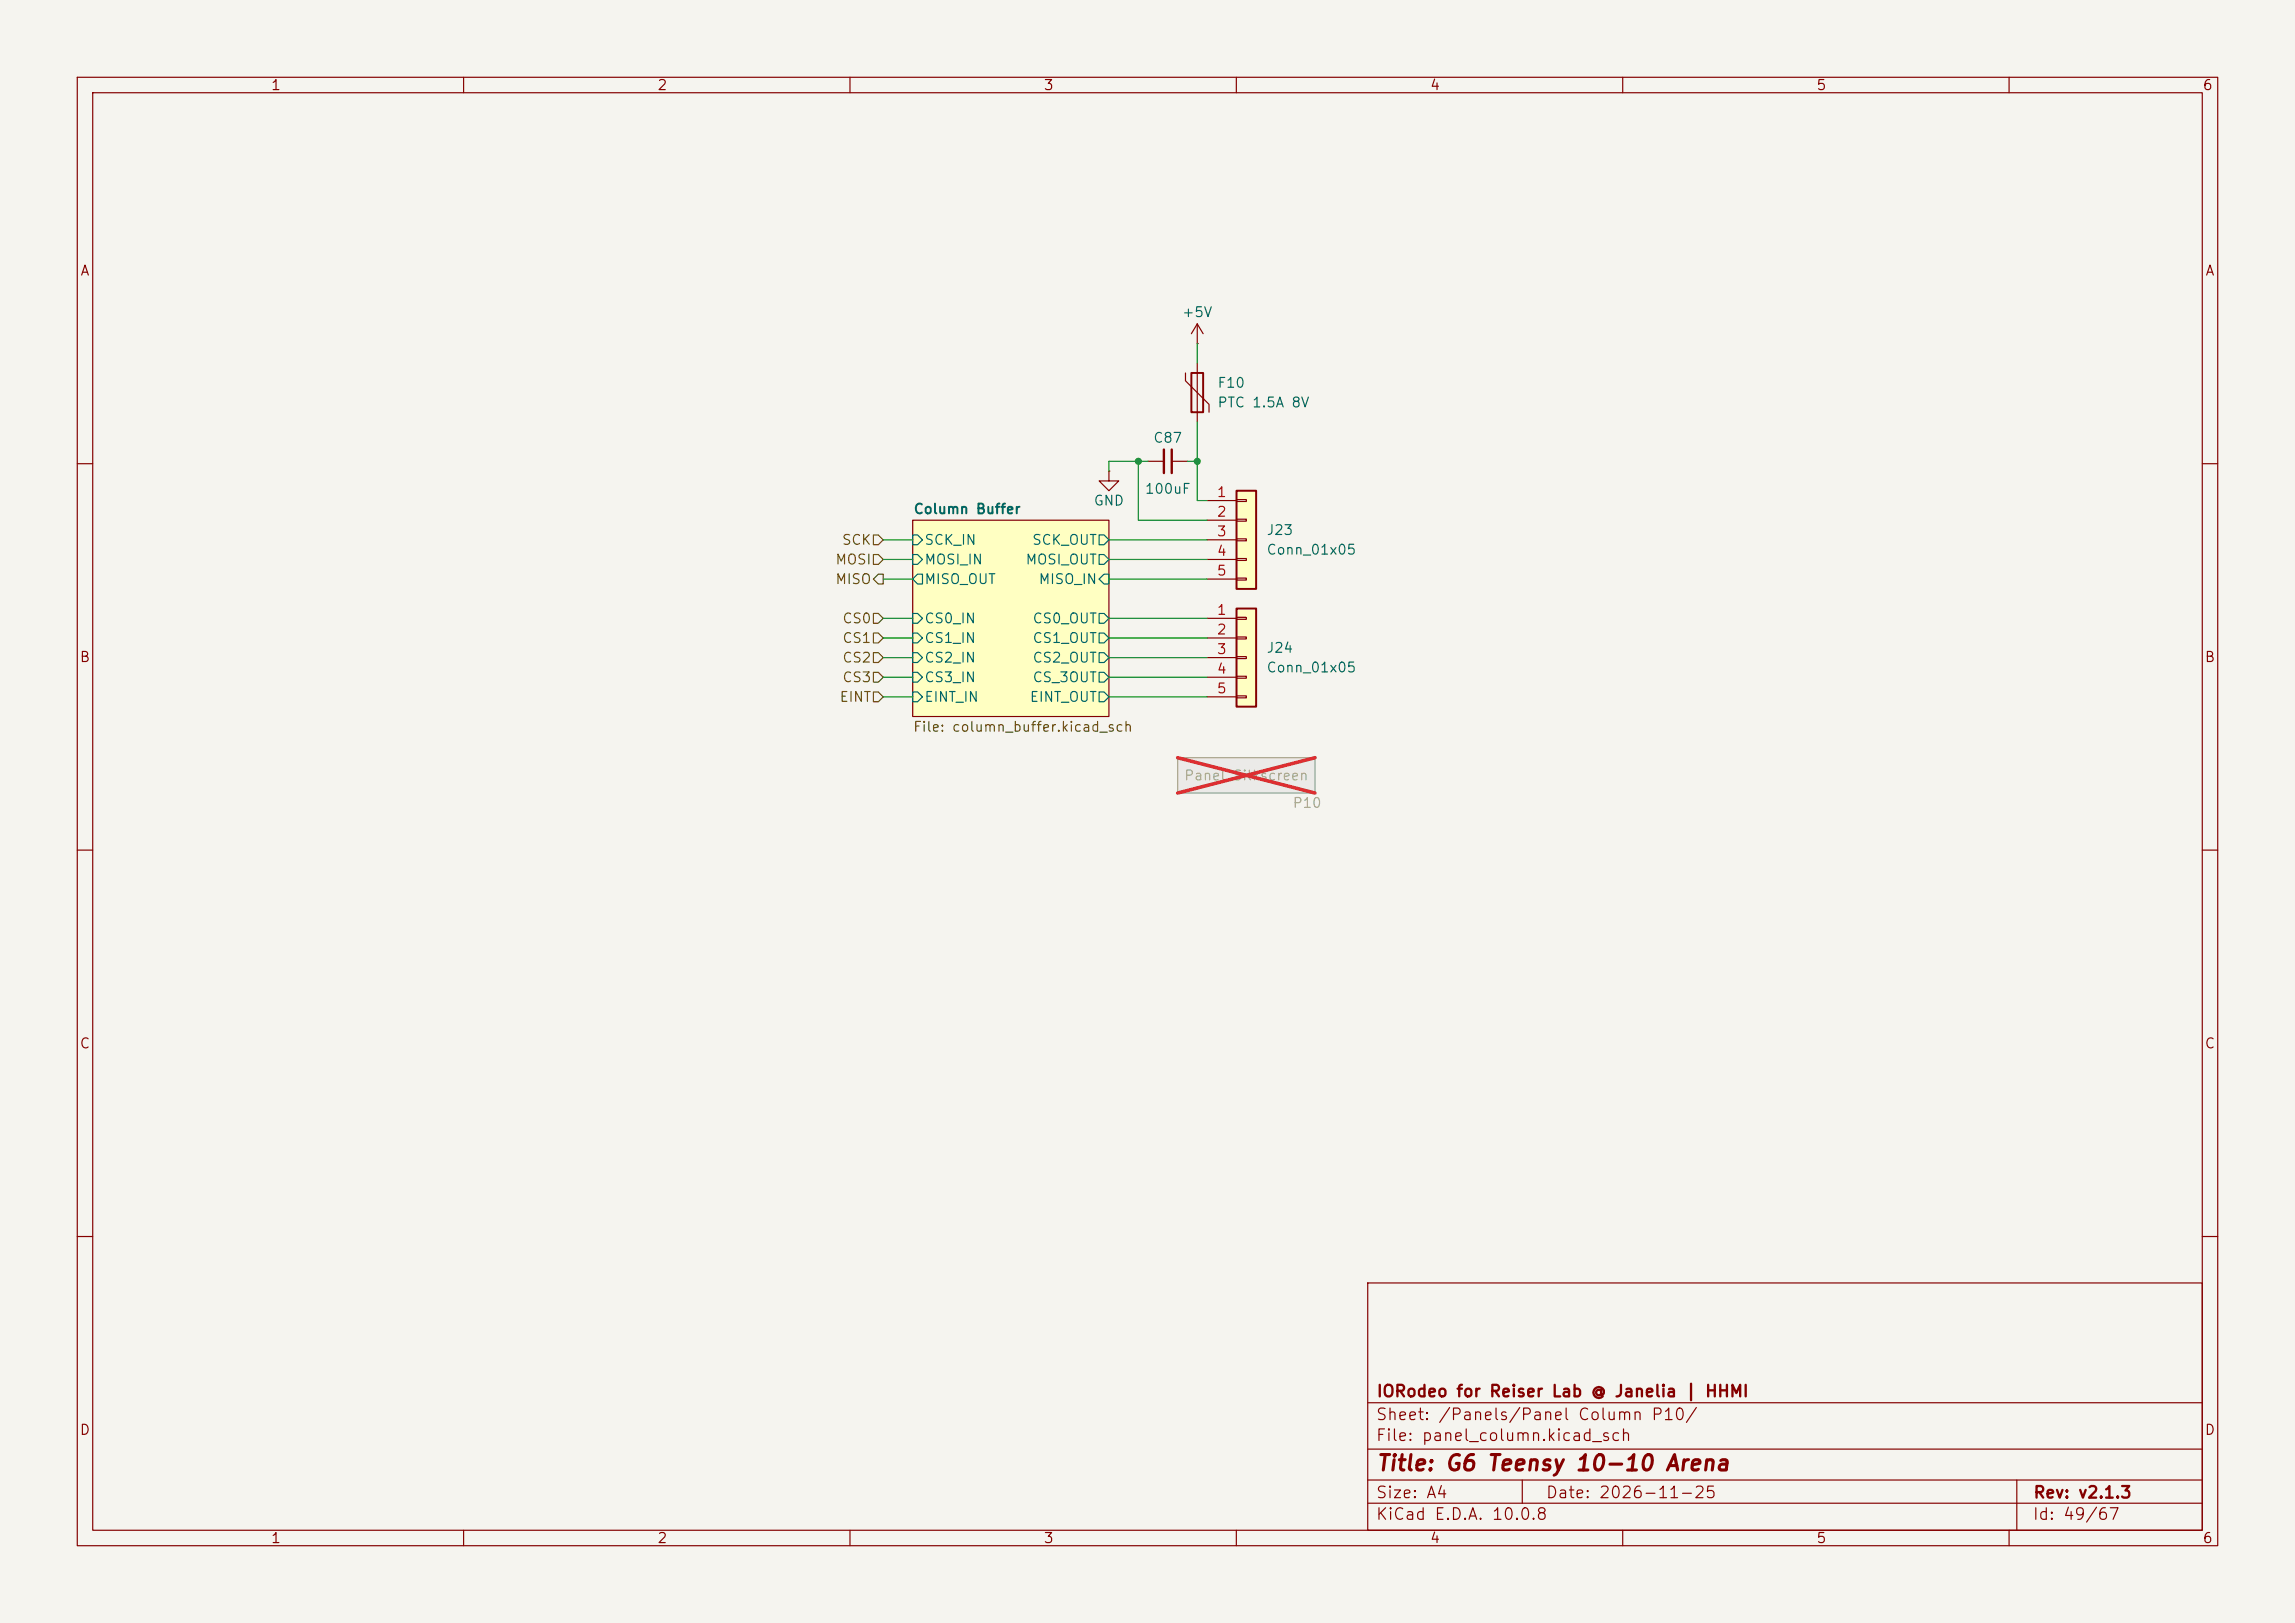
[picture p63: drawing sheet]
<svg xmlns="http://www.w3.org/2000/svg" width="297mm" height="210mm" viewBox="0 0 297 210" stroke-linecap="round" stroke-linejoin="round" font-family="sans-serif">
<defs><g id="words">
<text font-size="2" fill="#840000" x="178" y="190.8">Title: G6 Teensy 10-10 Arena</text>
<g font-size="1.5" fill="#840000">
<text x="178" y="184.1">Sheet: /Panels/Panel Column P10/</text>
<text x="178" y="181.1">IORodeo for Reiser Lab @ Janelia | HHMI</text>
<text x="178" y="186.8">File: panel_column.kicad_sch</text>
<text x="178" y="197">KiCad E.D.A. 10.0.8</text>
<text x="178" y="194.2">Size: A4</text>
<text x="200" y="194.2">Date: 2026-11-25</text>
<text x="263" y="197">Id: 49/67</text>
<text x="263" y="194.2">Rev: v2.1.3</text>
</g>
<g font-size="1.3" fill="#840000">
<text x="35" y="12">1</text>
<text x="85" y="12">2</text>
<text x="135" y="12">3</text>
<text x="185" y="12">4</text>
<text x="235" y="12">5</text>
<text x="285" y="12">6</text>
<text x="10.3" y="36">A</text>
<text x="285.3" y="36">A</text>
<text x="10.2" y="86">B</text>
<text x="285.2" y="86">B</text>
<text x="10.2" y="136">C</text>
<text x="285.2" y="136">C</text>
<text x="10.2" y="186">D</text>
<text x="285.2" y="186">D</text>
<text x="35" y="200">1</text>
<text x="85" y="200">2</text>
<text x="135" y="200">3</text>
<text x="185" y="200">4</text>
<text x="235" y="200">5</text>
<text x="285" y="200">6</text>
</g>
<g font-size="1.3" fill="#006464">
<text x="152.9" y="41.3">+5V</text>
<text x="157.5" y="50.5">F10</text>
<text x="157.5" y="53">PTC 1.5A 8V</text>
<text x="149.2" y="57.6">C87</text>
<text x="141.4" y="65.7">GND</text>
<text x="148.1" y="64.2">100uF</text>
<text x="118.2" y="66.8">Column Buffer</text>
<text x="119.5" y="70.8">SCK_IN</text>
<text x="133.5" y="70.8">SCK_OUT</text>
<text x="163.8" y="69.5">J23</text>
<text x="119.5" y="75.9">MISO_OUT</text>
<text x="119.5" y="73.4">MOSI_IN</text>
<text x="132.6" y="73.4">MOSI_OUT</text>
<text x="134.3" y="75.9">MISO_IN</text>
<text x="163.8" y="72.1">Conn_01x05</text>
<text x="119.5" y="81">CS0_IN</text>
<text x="119.5" y="83.5">CS1_IN</text>
<text x="133.5" y="81">CS0_OUT</text>
<text x="133.5" y="83.5">CS1_OUT</text>
<text x="119.5" y="86.1">CS2_IN</text>
<text x="119.5" y="88.6">CS3_IN</text>
<text x="133.5" y="86.1">CS2_OUT</text>
<text x="133.5" y="88.6">CS_3OUT</text>
<text x="163.8" y="84.8">J24</text>
<text x="163.8" y="87.3">Conn_01x05</text>
<text x="119.5" y="91.1">EINT_IN</text>
<text x="133.2" y="91.1">EINT_OUT</text>
</g>
<g font-size="1.3" fill="#a90000">
<text x="157.4" y="64.6">1</text>
<text x="157.4" y="67.2">2</text>
<text x="157.4" y="69.7">3</text>
<text x="157.4" y="72.3">4</text>
<text x="157.4" y="74.8">5</text>
<text x="157.4" y="79.9">1</text>
<text x="157.4" y="82.4">2</text>
<text x="157.4" y="85">3</text>
<text x="157.4" y="87.5">4</text>
<text x="157.4" y="90">5</text>
</g>
<g font-size="1.3" fill="#725600">
<text x="108.9" y="70.8">SCK</text>
<text x="108" y="73.4">MOSI</text>
<text x="108" y="75.9">MISO</text>
<text x="108.9" y="81">CS0</text>
<text x="108.9" y="83.5">CS1</text>
<text x="108.9" y="86.1">CS2</text>
<text x="108.9" y="88.6">CS3</text>
<text x="108.6" y="91.1">EINT</text>
<text x="118.1" y="95">File: column_buffer.kicad_sch</text>
</g>
<text font-size="1.3" fill="#9c9b98" x="153.1" y="101.3">Panel Silkscreen</text>
<text font-size="1.3" fill="#939391" x="167.2" y="104.8">P10</text>
</g></defs>
<path d="M0 0h297v210h-297z" fill="#f5f4ef" stroke="#f5f4ef" stroke-width=".13"/>
<g fill="none" stroke="#840000" stroke-width=".15">
<path d="M10 10h277v190h-277zM12 12h273v186h-273zM60 10v2M110 10v2M160 10v2M210 10v2M260 10v2M10 60h2M118.1 67.3h25.4v25.4h-25.4zM285 60h2M10 110h2M285 110h2"/>
<path d="M10 160h2M177 166h108v32h-108zM285 160h2M60 198v2M110 198v2M160 198v2M177 194.5h108M177 191.5h108M177 187.5h108M177 181.5h108M197 191.5v3M210 198v2"/>
<path d="M260 198v2M261 191.5v6.5"/>
</g>
<path d="M118.1 67.3h25.4v25.4h-25.4z" fill="#ffffc2" stroke="#ffffc2" stroke-width=".13"/>
<g fill="none" stroke="#006464" stroke-width=".15">
<path d="M118.1 71.8h.6l.7 .6-.7 .6h-.6zM118.1 69.2h.6l.7 .7-.7 .6h-.6zM118.1 79.4h.6l.7 .6-.7 .6h-.6zM118.7 74.3h.7v1.3h-.7l-.6-.7zM142.2 71.8h.7l.6 .6-.6 .6h-.7zM142.2 69.2h.7l.6 .7-.6 .6h-.7zM142.2 79.4h.7l.6 .6-.6 .6h-.7zM142.9 74.3h.6v1.3h-.6l-.7-.7zM118.1 89.5h.6l.7 .7-.7 .6h-.6zM118.1 81.9h.6l.7 .7-.7 .6h-.6zM118.1 84.5h.6l.7 .6-.7 .6h-.6zM118.1 87h.6l.7 .6-.7 .7h-.6z"/>
<path d="M142.2 89.5h.7l.6 .7-.6 .6h-.7zM142.2 81.9h.7l.6 .7-.6 .6h-.7zM142.2 84.5h.7l.6 .6-.6 .6h-.7zM142.2 87h.7l.6 .6-.6 .7h-.7z"/>
</g>
<path d="M160 78.7h2.6v12.7h-2.6z" fill="#ffffc2"/>
<path d="M154.2 48.3h1.5v5h-1.5zM160 78.7h2.6v12.7h-2.6z" fill="none" stroke="#840000" stroke-width=".25"/>
<g fill="none" stroke="#840000" stroke-width=".15">
<path d="M148.6 59.7h2M151.6 59.7h2.1M153.4 48.3v1l3.1 3v1M154.9 44.5h.1M154.9 41.9v2.6M154.9 47v7.6M154.9 41.9l-.7 1.3M154.9 41.9l.8 1.3M143.5 61v1.2h1.3l-1.3 1.3-1.3-1.3h1.3M143.5 61h.1M160 79.9h1.3v.2h-1.3zM156.2 80h3.8"/>
<path d="M156.2 82.6h3.8M156.2 85.1h3.8M156.2 87.6h3.8M156.2 90.2h3.8M160 82.4h1.3v.3h-1.3zM160 85h1.3v.2h-1.3zM160 87.5h1.3v.3h-1.3zM160 90h1.3v.3h-1.3z"/>
</g>
<path d="M150.6 58.2v3M151.6 58.2v3" fill="none" stroke="#840000" stroke-width=".3"/>
<path d="M152.4 98h17.8v4.6h-17.8z" fill="#ebeae8"/>
<path d="M152.4 98h17.8v4.6h-17.8z" fill="none" stroke="#9c9b98" stroke-width=".15"/>
<path d="M152.4 98l17.8 4.6M170.2 98l-17.8 4.6" fill="none" stroke="#e12e31" stroke-width=".46"/>
<path d="M160 63.5h2.6v12.7h-2.6z" fill="#ffffc2"/>
<path d="M160 63.5h2.6v12.7h-2.6z" fill="none" stroke="#840000" stroke-width=".25"/>
<path d="M156.2 64.8h3.8M156.2 67.3h3.8M156.2 69.9h3.8M156.2 72.4h3.8M156.2 74.9h3.8M160 64.6h1.3v.3h-1.3zM160 67.2h1.3v.2h-1.3zM160 69.7h1.3v.3h-1.3zM160 72.3h1.3v.2h-1.3zM160 74.8h1.3v.3h-1.3z" fill="none" stroke="#840000" stroke-width=".15"/>
<path d="M113 79.4h.7l.6 .6-.6 .6h-.7zM113 69.2h.7l.6 .7-.6 .6h-.7zM113 71.8h.7l.6 .6-.6 .6h-.7zM113.7 74.3h.6v1.3h-.6l-.7-.7zM113 84.5h.7l.6 .6-.6 .6h-.7zM113 89.5h.7l.6 .7-.6 .6h-.7zM113 81.9h.7l.6 .7-.6 .6h-.7zM113 87h.7l.6 .6-.6 .7h-.7z" fill="none" stroke="#725600" stroke-width=".15"/>
<g fill="none" stroke="#009600" stroke-width=".15">
<path d="M147.3 59.7v7.6h8.9M148.6 59.7h-5.1v1.3M153.7 59.7h1.2M154.9 44.5v2.5M154.9 54.6v10.2h1.3M114.3 69.9h3.8M114.3 72.4h3.8M114.3 74.9h3.8M143.5 69.9h12.7M143.5 72.4h12.7M143.5 74.9h12.7M114.3 90.2h3.8"/>
<path d="M114.3 87.6h3.8M114.3 82.6h3.8M114.3 85.1h3.8M114.3 80h3.8M143.5 90.2h12.7M143.5 87.6h12.7M143.5 82.6h12.7M143.5 85.1h12.7M143.5 80h12.7"/>
</g>
<g fill="#009600">
<circle cx="147.3" cy="59.7" r=".46"/>
<circle cx="154.9" cy="59.7" r=".46"/>
</g>
<use href="#words"/>
</svg>
